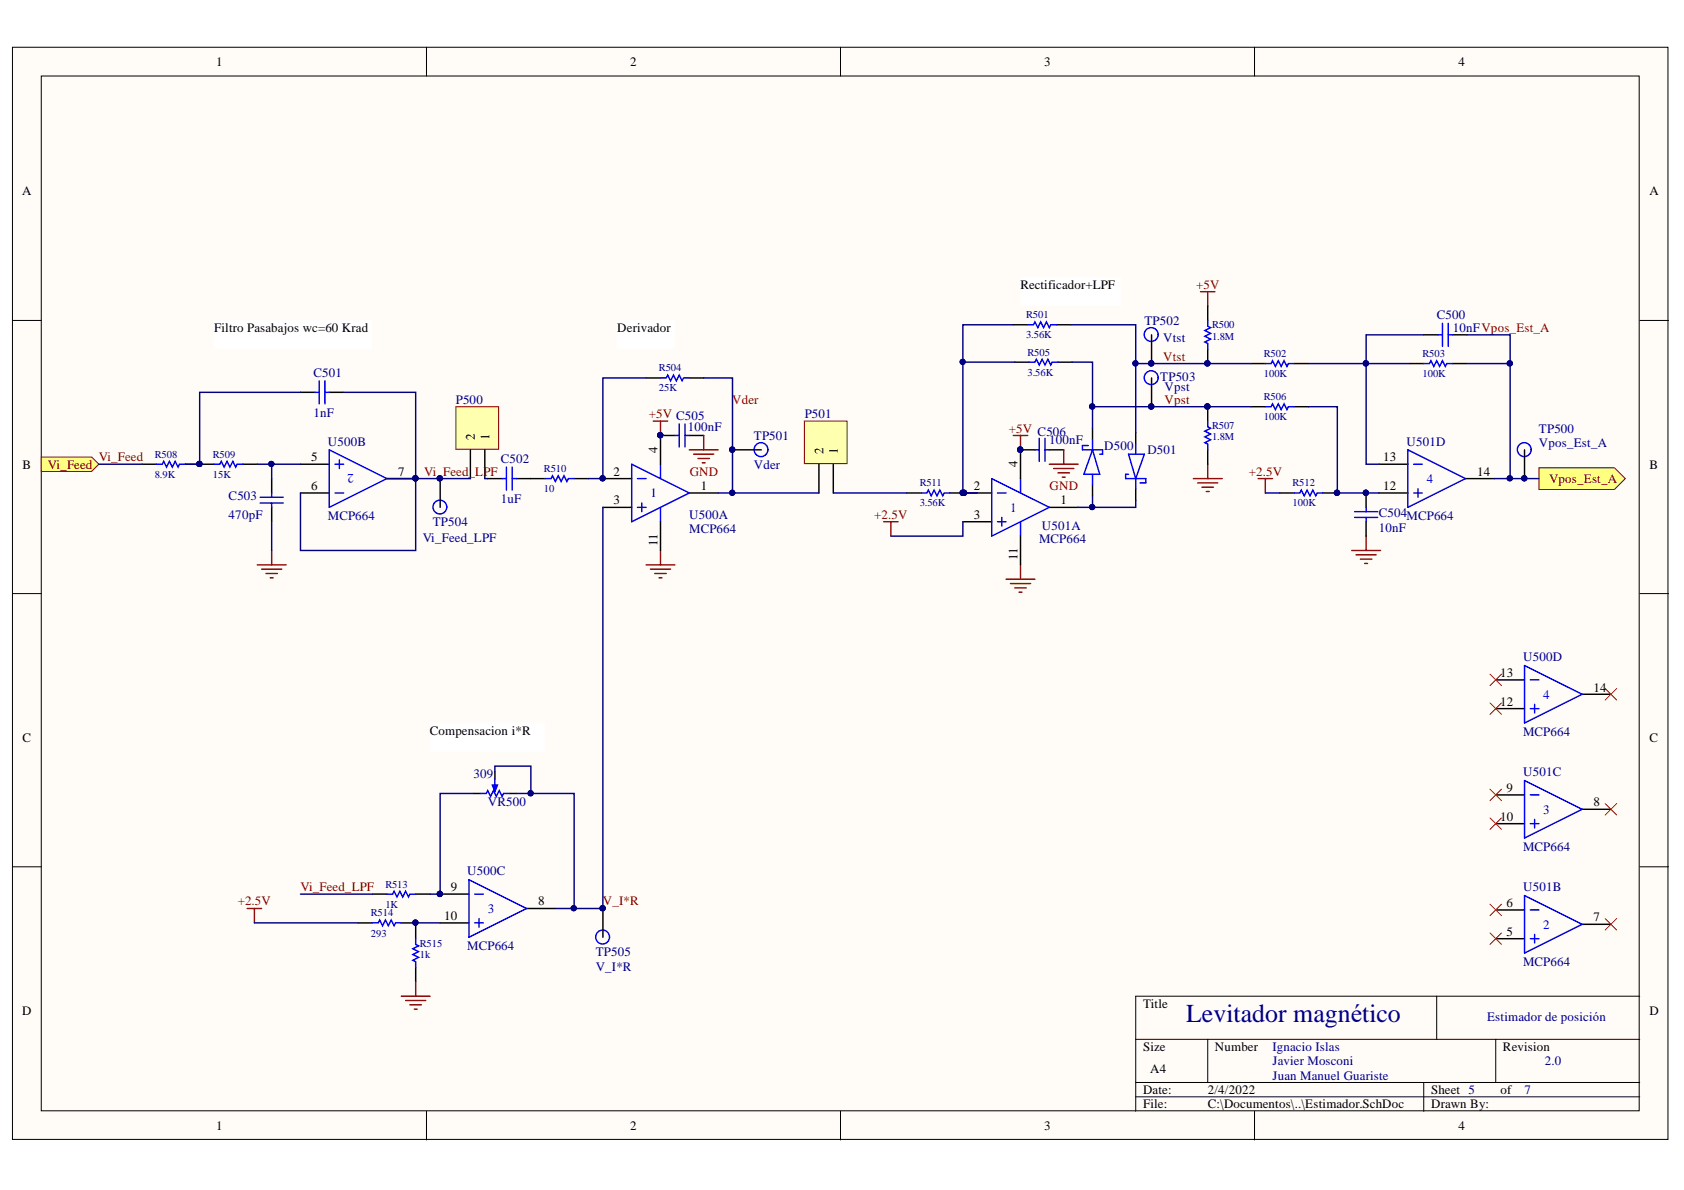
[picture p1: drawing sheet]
<svg xmlns="http://www.w3.org/2000/svg" width="297mm" height="210mm" viewBox="0 0 297 210" stroke-linecap="round" stroke-linejoin="round" font-family="sans-serif">
<defs><g id="words">
<text font-size="4.6" fill="#000080" x="209.2" y="180.3">Levitador magnético</text>
<g font-size="2.3">
<text x="38.1" y="11.6">1</text>
<text x="111.2" y="11.6">2</text>
<text x="184.2" y="11.6">3</text>
<text x="257.2" y="11.6">4</text>
<text x="3.9" y="34.4">A</text>
<text x="291" y="34.4">A</text>
<text x="180" y="51">Rectificador+LPF</text>
<text x="37.8" y="58.6">Filtro Pasabajos wc=60 Krad</text>
<text x="108.9" y="58.6">Derivador</text>
<text x="83.8" y="77.6" transform="rotate(-90 83.8 77.6)">2</text>
<text x="86.3" y="77.6" transform="rotate(-90 86.3 77.6)">1</text>
<text x="4" y="82.6">B</text>
<text x="54.9" y="81.4">5</text>
<text x="70.3" y="83.9">7</text>
<text x="108.2" y="83.9">2</text>
<text x="116" y="79.9" transform="rotate(-90 116 79.9)">4</text>
<text x="145.2" y="80.1" transform="rotate(-90 145.2 80.1)">2</text>
<text x="147.8" y="80.1" transform="rotate(-90 147.8 80.1)">1</text>
<text x="179.5" y="82.4" transform="rotate(-90 179.5 82.4)">4</text>
<text x="244" y="81.4">13</text>
<text x="260.5" y="83.9">14</text>
<text x="291" y="82.6">B</text>
<text x="54.9" y="86.4">6</text>
<text x="108.2" y="89">3</text>
<text x="123.6" y="86.4">1</text>
<text x="171.8" y="86.4">2</text>
<text x="187.1" y="89">1</text>
<text x="244" y="86.4">12</text>
<text x="171.8" y="91.5">3</text>
<text x="116" y="96.2" transform="rotate(-90 116 96.2)">11</text>
<text x="179.5" y="98.8" transform="rotate(-90 179.5 98.8)">11</text>
<text x="264.6" y="119.4">13</text>
<text x="264.6" y="124.5">12</text>
<text x="281.1" y="122">14</text>
<text x="4" y="130.8">C</text>
<text x="75.8" y="129.6">Compensacion i*R</text>
<text x="291" y="130.8">C</text>
<text x="265.7" y="139.7">9</text>
<text x="281.1" y="142.2">8</text>
<text x="264.6" y="144.8">10</text>
<text x="79.6" y="157.2">9</text>
<text x="94.9" y="159.7">8</text>
<text x="265.7" y="160">6</text>
<text x="78.4" y="162.2">10</text>
<text x="265.7" y="165.1">5</text>
<text x="281.1" y="162.5">7</text>
<text x="3.9" y="179">D</text>
<text x="201.6" y="177.8">Title</text>
<text x="291" y="179">D</text>
<text x="201.6" y="185.4">Size</text>
<text x="214.3" y="185.4">Number</text>
<text x="265.1" y="185.4">Revision</text>
<text x="202.9" y="189.2">A4</text>
<text x="201.6" y="193">Date:</text>
<text x="201.6" y="195.5">File:</text>
<text x="213" y="193">2/4/2022</text>
<text x="213" y="195.5">C:\Documentos\..\Estimador.SchDoc</text>
<text x="252.4" y="193">Sheet 5</text>
<text x="252.4" y="195.5">Drawn By:</text>
<text x="264.7" y="193">of</text>
<text x="38.1" y="199.3">1</text>
<text x="111.2" y="199.3">2</text>
<text x="184.2" y="199.3">3</text>
<text x="257.2" y="199.3">4</text>
</g>
<g font-size="2.3" fill="#800000">
<text x="211" y="51">+5V</text>
<text x="205.2" y="63.6">Vtst</text>
<text x="129.2" y="71.2">Vder</text>
<text x="205.4" y="71.2">Vpst</text>
<text x="114.5" y="73.8">+5V C505</text>
<text x="178" y="76.3">+5V C506</text>
<text x="8.5" y="82.6">Vi_Feed</text>
<text x="17.4" y="81.4">Vi_Feed</text>
<text x="74.8" y="83.9">Vi_Feed_LPF</text>
<text x="121.7" y="83.9">GND</text>
<text x="220.3" y="83.9">+2.5V</text>
<text x="185.1" y="86.4">GND</text>
<text x="273.2" y="85.2">Vpos_Est_A</text>
<text x="154.2" y="91.5">+2.5V</text>
<text x="41.9" y="159.7">+2.5V</text>
<text x="53" y="157.2">Vi_Feed_LPF</text>
<text x="106.3" y="159.7">V_I*R</text>
</g>
<g font-size="2.3" fill="#000080">
<text x="201.9" y="57.3">TP502</text>
<text x="253.4" y="56.3">C500</text>
<text x="256.2" y="58.6">10nFVpos_Est_A</text>
<text x="205.2" y="60.4">Vtst</text>
<text x="55.3" y="66.4">C501</text>
<text x="80.4" y="71.2">P500</text>
<text x="204.7" y="67.2">TP503</text>
<text x="205.4" y="69">Vpst</text>
<text x="55.3" y="73.5">1nF</text>
<text x="121.3" y="76.1">100nF</text>
<text x="133" y="77.6">TP501</text>
<text x="141.9" y="73.8">P501</text>
<text x="271.5" y="76.3">TP500</text>
<text x="57.8" y="78.6">U500B</text>
<text x="88.3" y="81.6">C502</text>
<text x="133" y="82.6">Vder</text>
<text x="185.1" y="78.3">100nF</text>
<text x="194.8" y="79.4">D500</text>
<text x="202.4" y="80.1">D501</text>
<text x="248.1" y="78.6">U501D</text>
<text x="271.5" y="78.8">Vpos_Est_A</text>
<text x="40.3" y="88.2">C503</text>
<text x="88.3" y="88.7">1uF</text>
<text x="40.3" y="91.5">470pF</text>
<text x="57.8" y="91.8">MCP664</text>
<text x="74.6" y="95.6">Vi_Feed_LPF</text>
<text x="76.3" y="92.8">TP504</text>
<text x="121.6" y="91.5">U500A</text>
<text x="121.6" y="94">MCP664</text>
<text x="183.3" y="95.8">MCP664</text>
<text x="183.8" y="93.5">U501A</text>
<text x="243.2" y="93.8">10nF</text>
<text x="243.2" y="91.3">C504MCP664</text>
<text x="268.7" y="116.7">U500D</text>
<text x="268.7" y="129.8">MCP664</text>
<text x="83.5" y="137.2">309</text>
<text x="268.7" y="136.9">U501C</text>
<text x="86.1" y="142.2">VR500</text>
<text x="82.4" y="154.4">U500C</text>
<text x="268.7" y="150.1">MCP664</text>
<text x="268.7" y="157.2">U501B</text>
<text x="82.4" y="167.7">MCP664</text>
<text x="105.1" y="168.7">TP505</text>
<text x="105.1" y="171.2">V_I*R</text>
<text x="268.7" y="170.4">MCP664</text>
<text x="224.4" y="185.4">Ignacio Islas</text>
<text x="262.3" y="180.1">Estimador de posición</text>
<text x="224.4" y="187.9">Javier Mosconi</text>
<text x="224.4" y="190.4">Juan Manuel Guariste</text>
<text x="272.5" y="187.9">2.0</text>
<text x="268.9" y="193">7</text>
</g>
<g font-size="2.3" fill="#00f">
<text x="62.4" y="83.7" transform="rotate(-180 62.4 83.7)">2</text>
<text x="114.7" y="87.7">1</text>
<text x="251.7" y="85.2">4</text>
<text x="178.2" y="90.2">1</text>
<text x="272.2" y="123.2">4</text>
<text x="272.2" y="143.5">3</text>
<text x="86.1" y="161">3</text>
<text x="272.2" y="163.9">2</text>
</g>
<g font-size="1.9" fill="#000080">
<text x="181" y="59.7">3.56K</text>
<text x="181" y="56.1">R501</text>
<text x="213.8" y="59.9">1.8M</text>
<text x="213.8" y="57.9">R500</text>
<text x="116.2" y="65.5">R504</text>
<text x="181.2" y="62.7">R505</text>
<text x="222.9" y="63">R502</text>
<text x="250.9" y="63">R503</text>
<text x="116.2" y="69.1">25K</text>
<text x="181.2" y="66.3">3.56K</text>
<text x="222.9" y="66.5">100K</text>
<text x="222.9" y="70.6">R506</text>
<text x="250.9" y="66.5">100K</text>
<text x="213.8" y="77.7">1.8M</text>
<text x="213.8" y="75.6">R507</text>
<text x="222.9" y="74.1">100K</text>
<text x="27.3" y="80.7">R508</text>
<text x="37.5" y="80.7">R509</text>
<text x="96" y="83.2">R510</text>
<text x="27.3" y="84.2">8.9K</text>
<text x="37.5" y="84.2">15K</text>
<text x="96" y="86.8">10</text>
<text x="162.2" y="89.3">3.56K</text>
<text x="162.2" y="85.8">R511</text>
<text x="228" y="89.3">100K</text>
<text x="228" y="85.8">R512</text>
<text x="65.4" y="161.7">R514</text>
<text x="68" y="160.1">1K</text>
<text x="68" y="156.6">R513</text>
<text x="65.4" y="165.2">293</text>
<text x="74.1" y="167">R515</text>
<text x="74.1" y="169">1k</text>
</g>
</g></defs>
<g fill="#fffcf8" stroke="#000" stroke-width=".18">
<path d="M2.2 8.3h292v192.7h-292z"/>
<path d="M7.3 13.4h281.8v182.5h-281.8z"/>
</g>
<g fill="none" stroke="#000" stroke-width=".18">
<path d="M75.2 8.3v5.1M148.3 8.3v5.1M221.3 8.3v5.1M2.2 56.5h5.1M289.2 56.5h5.1M2.2 104.7h5.1M289.2 104.7h5.1M2.2 152.9h5.1M289.2 152.9h5.1M253.4 175.7v7.6M289.2 175.7h-88.9v20.3M75.2 196v5.1"/>
<path d="M148.3 196v5.1M200.3 183.3h88.9M200.3 190.9h88.9M200.3 193.5h88.9M213 183.3v7.6M221.3 196v5.1M251.1 190.9v5.1M263.8 183.3v7.6"/>
</g>
<path d="M271.5 82.5h13.3l1.9 1.9-1.9 1.9h-13.3z" fill-rule="evenodd" fill="#ffff80" stroke="#800000" stroke-width=".18"/>
<g fill="none" stroke="#800000" stroke-width=".25">
<path d="M211.8 51.5h2.5M213 51.5v2.5M115.2 74.3h2.6M116.5 74.3v2.5M45.4 99.6h5.1M47.9 97.1v2.5M114 99.6h5M116.5 97.1v2.5M155.9 92h2.5M157.1 92v2.6M210.5 84.4h5.1M211.3 85.2h3.5"/>
<path d="M212 85.9h2M212.8 86.7h.5M213 81.9v2.5M221.9 84.4h2.6M223.2 84.4v2.6M238.4 97.1h5.1M239.2 97.9h3.5M240 98.6h2M240.7 99.4h.5M241 94.6v2.5M46.1 100.4h3.6M46.9 101.2h2"/>
<path d="M47.7 101.9h.5M114.7 100.4h3.6M115.5 101.2h2M116.2 101.9h.6M43.6 160.2h2.5M44.9 160.2v2.6"/>
</g>
<circle cx="116.5" cy="76.8" r=".46" fill="#000080" stroke="#000080" stroke-width=".18"/>
<g fill="#fff" stroke="#fff" stroke-width=".18">
<path d="M75.9 127.5h20.2v5h-20.2z"/>
<path d="M37.8 56.5h27.8v5h-27.8z"/>
<path d="M108.9 56.5h10v5h-10z"/>
<path d="M180 48.9h17.7v5h-17.7z"/>
</g>
<path d="M7.3 80.6h8.9l1.2 1.3-1.2 1.3h-8.9z" fill-rule="evenodd" fill="#ffff80" stroke="#800000" stroke-width=".18"/>
<circle cx="106.3" cy="160.2" r=".46" fill="#000080" stroke="#000080" stroke-width=".18"/>
<path d="M80.4 71.7h7.6v7.5h-7.6z" fill="#ffffb0" stroke="#800000" stroke-width=".18"/>
<path d="M83 79.3v5.1M85.5 79.3v5.1" fill="none" stroke="#000" stroke-width=".25"/>
<path d="M141.9 74.3h7.5v7.5h-7.5z" fill="#ffffb0" stroke="#800000" stroke-width=".18"/>
<g fill="none" stroke="#000" stroke-width=".25">
<path d="M178.7 57.3h2.6M186.4 57.3h2.5M213 54v2.5M251.1 59.1h2.6M256.2 59.1h2.6M53 69.2h2.5M58.1 69.2h2.5M114 66.7h2.5M116.5 76.8v5.1M121.6 66.7h2.5M129.2 79.3h5.1M179 63.9h2.5"/>
<path d="M180 79.3v5.1M186.6 63.9h2.6M192.7 75.5v2.1M200.3 76.3v2M213 61.6v2.5M213 71.7v2.6M213 79.3v2.6M220.6 64.1h2.6M220.6 71.7h2.6M228.3 64.1h2.5M228.3 71.7h2.5M248.6 64.1h2.5"/>
<path d="M256.2 64.1h2.6M268.9 79.3v5.1M25.1 81.9h2.5M32.7 81.9h5.1M42.8 81.9h2.6M47.9 84.4v2.6M47.9 89.5v2.5M53 81.9h5.1M53 87h5.1M68.2 84.4h5.1M86 84.4h2.6M91.1 84.4h5.1"/>
<path d="M101.3 84.4h2.5M106.3 84.4h5.1M106.3 89.5h5.1M116.5 92v5.1M121.6 87h5.1M144.4 81.9v5.1M147 81.9v5.1M159.9 87h2.6M167.6 87h7.3M169.8 92h5.1M180 94.6v5M185.1 89.5h5.1"/>
<path d="M192.7 85.4v2.1M200.3 86.2v2M225.7 87h2.6M233.3 87h2.6M241 87v2.5M241 92v2.6M243.3 81.9h5M243.3 87h5M258.5 84.4h5.1M263.8 119.9h5.1M83.5 140h1.3M87.3 136.2v1.2"/>
<path d="M89.8 140h1.3M263.8 125h5.1M279.1 122.5h5.1M65.7 157.7h2.5M73.3 157.7h2.6M77.6 157.7h5.1M263.8 145.3h5.1M263.8 140.2h5.1M279.1 142.8h5.1M77.6 162.8h5.1M92.9 160.2h5.1M263.8 165.6h5.1"/>
<path d="M263.8 160.5h5.1M279.1 163h5.1"/>
</g>
<path d="M178.7 76.8h2.6M180 76.8v2.5M180 99.6v2.6M177.5 102.2h5M178.2 102.9h3.6M179 103.7h2M179.8 104.5h.5" fill="none" stroke="#800000" stroke-width=".25"/>
<g fill="#000080" stroke="#000080" stroke-width=".18">
<circle cx="180" cy="79.3" r=".46"/>
<circle cx="240.9" cy="86.9" r=".46"/>
<circle cx="35.2" cy="81.8" r=".46"/>
<circle cx="170" cy="86.9" r=".46"/>
<circle cx="213" cy="64.1" r=".47"/>
<circle cx="213" cy="71.7" r=".47"/>
<circle cx="235.8" cy="86.9" r=".47"/>
<circle cx="129.1" cy="79.3" r=".46"/>
<circle cx="268.9" cy="84.4" r=".46"/>
<circle cx="106.3" cy="84.4" r=".46"/>
<circle cx="116.5" cy="76.8" r=".46"/>
<circle cx="73.3" cy="84.4" r=".46"/>
<circle cx="77.6" cy="157.7" r=".47"/>
<circle cx="169.8" cy="86.9" r=".46"/>
</g>
<g fill="none" stroke="#00f" stroke-width=".25">
<path d="M181.3 57.3h1l.2-.5 .6 1 .5-1 .5 1 .5-1 .5 1 .2-.5h1.1M213 56.5v1l.5 .3-1 .5 1 .5-1 .5 1 .5-1 .5 .5 .3v1M253.7 59.1h.7M254.4 57v4.1M255.4 57v4.1M255.4 59.1h.8M55.5 69.2h.8M56.3 67.2v4M57.3 67.2v4M57.3 69.2h.8M58.1 79.3l10.1 5.1-10.1 5.1zM116.5 66.7h1l.3-.5 .5 1 .5-1 .5 1 .5-1 .5 1 .3-.5h1"/>
<path d="M181.5 63.9h1l.3-.5 .5 1 .5-1 .5 1 .5-1 .5 1 .3-.5h1M191.9 78.6h-1v.7h3.6v.8h-.5M192.7 79.3l1.3 4.4h-2.8zM192.7 77.6v1.7M200.3 78.3v1.8M213 74.3v1l.5 .2-1 .6 1 .5-1 .5 1 .5-1 .5 .5 .2v1M223.2 64.1h1l.3-.5 .5 1 .5-1 .5 1 .5-1 .5 1 .3-.5h1M223.2 71.7h1l.3-.5 .5 1 .5-1 .5 1 .5-1 .5 1 .3-.5h1M248.3 79.3l10.2 5.1-10.2 5.1zM251.1 64.1h1l.3-.5 .5 1 .5-1 .5 1 .5-1 .5 1 .3-.5h1M27.6 81.9h1l.3-.5 .5 1 .5-1 .5 1 .5-1 .5 1 .3-.5h1M37.8 81.9h1l.2-.5 .5 1 .5-1 .6 1 .5-1 .5 1 .2-.5h1"/>
<path d="M45.9 88.7h4.1M45.9 87.7h4.1M47.9 87v.7M47.9 88.7v.8M59.1 81.9h1.5M59.1 87h1.5M59.9 81.1v1.5M88.6 84.4h.7M89.3 82.4v4M90.3 82.4v4M90.3 84.4h.8M96.2 84.4h1l.3-.5 .5 1 .5-1 .5 1 .5-1 .5 1 .2-.5h1.1"/>
<path d="M111.4 81.9l10.2 5.1-10.2 5zM112.4 84.4h1.6M112.4 89.5h1.6M113.2 88.7v1.6M116.5 81.9v2.5M116.5 89.5v2.5M162.5 87h1l.3-.6 .5 1.1 .5-1.1 .5 1.1 .5-1.1 .5 1.1 .2-.5h1.1M174.9 84.4l10.2 5.1-10.2 5.1zM175.9 87h1.6M175.9 92h1.6M176.7 91.3v1.5M180 84.4v2.6"/>
<path d="M180 92v2.6M192.7 83.7v1.7M199.1 83.7h-.6v.7h3.6v.8h-1M199.1 80.1h2.8l-1.6 4.3zM200.3 84.4v1.8M228.3 87h1l.2-.6 .5 1.1 .6-1.1 .5 1.1 .5-1.1 .5 1.1 .2-.5h1M238.9 90.3h4.1M238.9 91.3h4.1M241 89.5v.8M241 91.3v.7M249.4 81.9h1.5M249.4 87h1.5"/>
<path d="M250.1 86.2v1.5M268.9 117.4l10.2 5.1-10.2 5zM269.9 119.9h1.6M84.8 140h1l.2-.5 .5 1 .5-1 .5 1 .6-1 .5 1 .2-.5h1M268.9 137.7l10.2 5.1-10.2 5zM269.9 125h1.6M270.7 124.2v1.6M68.2 157.7h1.1l.2-.5 .5 1 .5-1 .5 1 .5-1 .6 1 .2-.5h1M82.7 155.2l10.2 5-10.2 5.1zM83.7 157.7h1.6M268.9 158l10.2 5-10.2 5.1zM269.9 145.3h1.6"/>
<path d="M269.9 140.2h1.6M270.7 144.5v1.5M83.7 162.8h1.6M84.5 162v1.5M269.9 165.6h1.6M269.9 160.5h1.6M270.7 164.8v1.5"/>
<circle cx="134.2" cy="79.3" r="1.23"/>
<circle cx="268.9" cy="79.3" r="1.23"/>
</g>
<path d="M86.8 138.4h1l-.5 1.3z" fill="#00f"/>
<path d="M86.8 138.4h1l-.5 1.3z" fill="none" stroke="#00f" stroke-width=".18"/>
<g fill="none" stroke="#00f" stroke-width=".25">
<path d="M119 76.8h.8M119.8 74.8v4M120.8 74.8v4M120.8 76.8h.8M182.5 79.3h.8M183.3 77.3v4.1M184.3 77.3v4.1M184.3 79.3h.8M87.3 137.4v1M65.7 162.8h1l.3-.5 .5 1 .5-1 .5 1 .5-1 .5 1 .3-.5h1M73.3 165.6v1l.5 .2-1 .6 1 .5-1 .5 1 .5-1 .5 .5 .2v1"/>
<circle cx="203.1" cy="59" r="1.22"/>
<circle cx="203.1" cy="66.6" r="1.22"/>
<circle cx="77.6" cy="89.4" r="1.22"/>
<circle cx="106.3" cy="165.3" r="1.23"/>
</g>
<path d="M203.1 59.1v5M116.5 76.8h2.5M121.6 76.8h2.5M180 79.3h2.5M185.1 79.3h2.5M203.1 66.7v5M77.6 84.4v5.1M63.2 162.8h2.5M70.8 162.8h2.5M73.3 163v2.6M73.3 170.6v2.6M106.3 160.2v5.1" fill="none" stroke="#000" stroke-width=".25"/>
<g fill="#000080" stroke="#000080" stroke-width=".18">
<circle cx="73.3" cy="162.7" r=".46"/>
<circle cx="116.5" cy="76.8" r=".46"/>
<circle cx="180" cy="79.3" r=".46"/>
<circle cx="35.2" cy="81.8" r=".46"/>
<circle cx="73.3" cy="84.4" r=".46"/>
<circle cx="77.6" cy="84.4" r=".46"/>
<circle cx="93.6" cy="139.9" r=".46"/>
<circle cx="101.2" cy="160.2" r=".46"/>
<circle cx="106.3" cy="84.4" r=".46"/>
<circle cx="129.1" cy="86.9" r=".46"/>
<circle cx="240.9" cy="64.1" r=".46"/>
<circle cx="266.3" cy="64.1" r=".47"/>
<circle cx="47.9" cy="81.8" r=".46"/>
<circle cx="77.6" cy="157.7" r=".47"/>
<circle cx="129.1" cy="79.3" r=".46"/>
<circle cx="192.6" cy="71.7" r=".47"/>
<circle cx="200.3" cy="64.1" r=".46"/>
<circle cx="169.8" cy="63.8" r=".46"/>
<circle cx="169.8" cy="86.9" r=".46"/>
<circle cx="170" cy="86.9" r=".46"/>
<circle cx="192.7" cy="89.4" r=".46"/>
<circle cx="266.3" cy="84.4" r=".46"/>
<circle cx="240.9" cy="86.9" r=".46"/>
<circle cx="235.8" cy="86.9" r=".47"/>
<circle cx="268.9" cy="84.4" r=".46"/>
<circle cx="203.1" cy="64.1" r=".47"/>
<circle cx="203.1" cy="71.7" r=".47"/>
<circle cx="213" cy="71.7" r=".47"/>
<circle cx="106.3" cy="160.2" r=".46"/>
<circle cx="213" cy="64.1" r=".47"/>
</g>
<g fill="none" stroke="#800000" stroke-width=".25">
<path d="M121.6 79.3h5.1M124.1 76.8v2.5M187.6 79.3v2.6M122.3 80.1h3.6M123.1 80.9h2M123.9 81.6h.5M185.1 81.9h5.1M185.8 82.6h3.6M186.6 83.4h2M187.4 84.2h.5M70.8 175.7h5.1M71.5 176.5h3.6"/>
<path d="M72.3 177.2h2M73.1 178h.5M73.3 173.2v2.5"/>
</g>
<g fill="none" stroke="#f00" stroke-width=".18">
<path d="M262.8 118.9l2 2M264.8 118.9l-2 2M262.8 124l2 2M262.8 139.2l2 2M264.8 124l-2 2M264.8 139.2l-2 2M283.1 121.4l2.1 2.1M285.2 121.4l-2.1 2.1M262.8 144.3l2 2M262.8 159.5l2 2M264.8 144.3l-2 2M264.8 159.5l-2 2"/>
<path d="M283.1 141.7l2.1 2.1M285.2 141.7l-2.1 2.1M262.8 164.6l2 2M264.8 164.6l-2 2M283.1 162l2.1 2.1M285.2 162l-2.1 2.1"/>
</g>
<g fill="none" stroke="#000080" stroke-width=".25">
<path d="M178.7 57.3h-8.9v29.7h2.6M188.9 57.3h11.4v6.8h20.3M251.1 59.1h-10.1v5h7.6M258.8 59.1h7.6v5M53 69.2h-17.8v12.7h-2.5M60.6 69.2h12.7v15.2M114 66.7h-7.7v17.7h-2.5M124.1 66.7h5.1v20.3h-2.5M169.8 63.9h9.2M189.2 63.9h3.5v7.8h27.9M192.7 71.7v3.8M200.3 64.1v12.2"/>
<path d="M230.8 64.1h10.2v17.8h2.3M230.8 71.7h5.1v15.3h7.4M258.8 64.1h7.6v20.3h-2.8M17.4 81.9h7.7M45.4 81.9h7.6M47.9 81.9v2.5M47.9 92v5.1M68.2 84.4h5.1M73.3 84.4v12.7h-20.3v-10.1M73.3 84.4h9.7M85.5 84.4h.5M106.3 89.5v70.7h-8.3"/>
<path d="M129.2 87h15.2M147 87h12.9M169.8 92v2.6h-12.7M192.7 87.5v2M200.3 88.2v1.3h-10.1M223.2 87h2.5M266.4 84.4h5.1M83.5 140h-5.9v17.7h-1.7M87.3 136.2v-1.1h6.3v4.9M91.1 140h10.2v20.2M53 157.7h12.7M44.9 162.8h18.3"/>
<path d="M77.6 162.8h-4.3v.2"/>
</g>
<use href="#words"/>
</svg>
